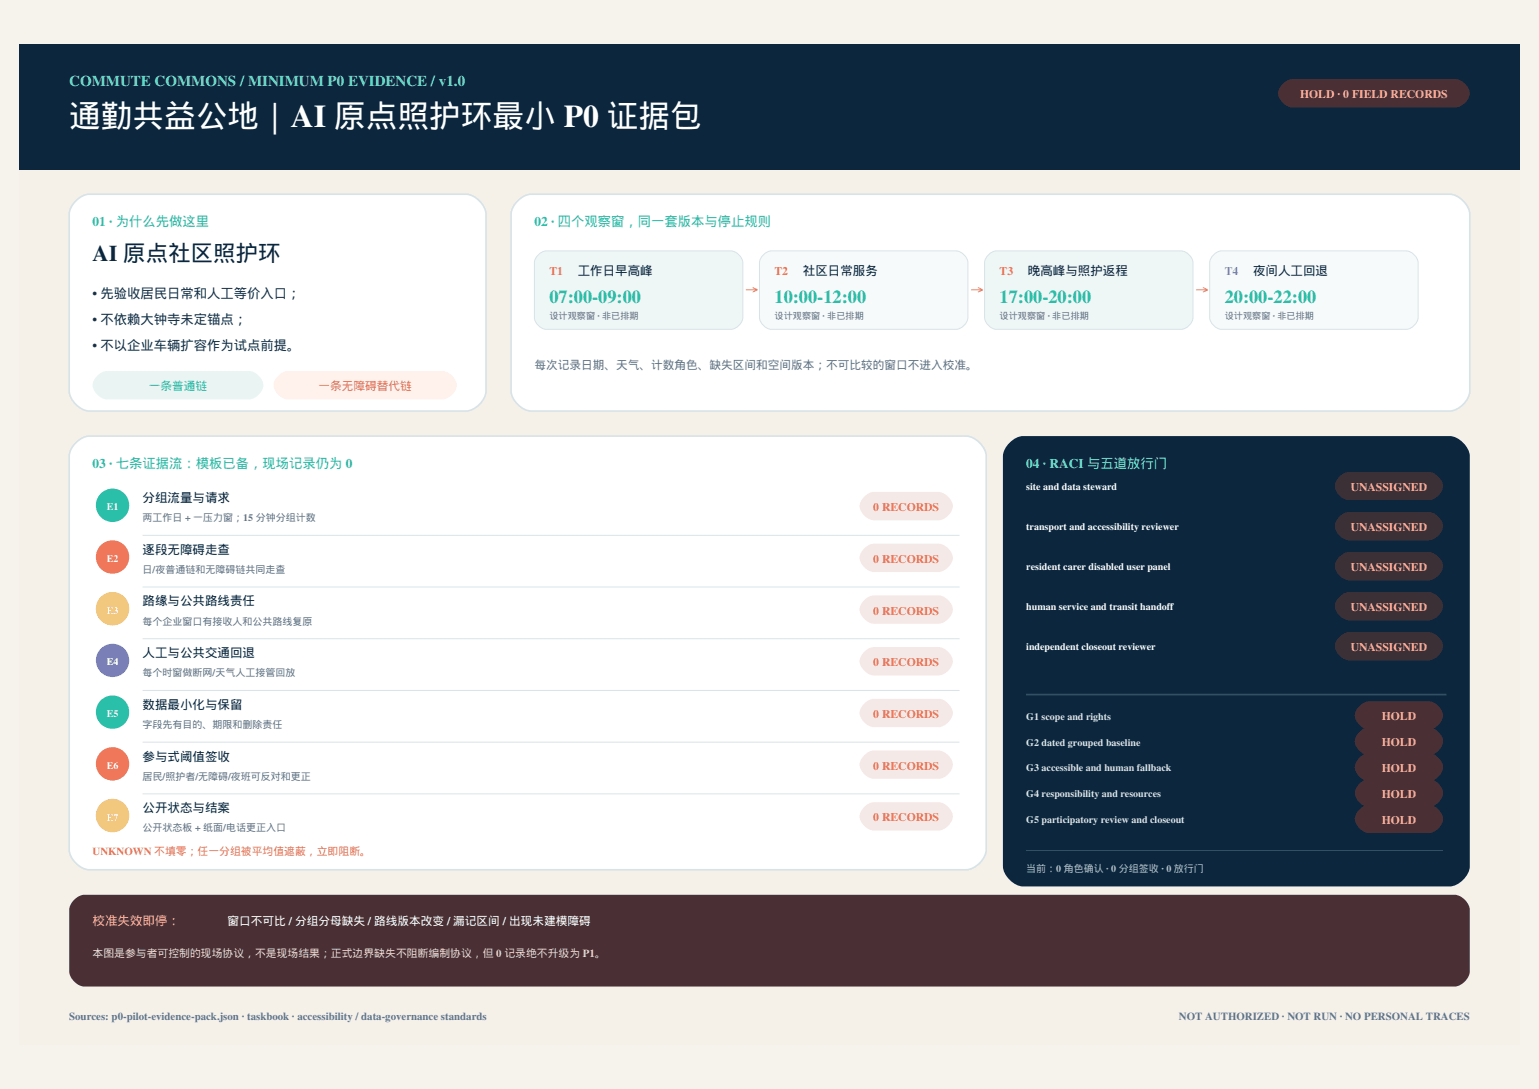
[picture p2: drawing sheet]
<svg xmlns="http://www.w3.org/2000/svg" width="1189mm" height="841mm" viewBox="0 0 1189 841" stroke-linecap="round" stroke-linejoin="round" font-family="sans-serif">
<defs><g id="words">
<text font-size="24.5" fill="#fff" x="53" y="98">通勤共益公地｜AI 原点照护环最小 P0 证据包</text>
<text font-size="17.4" fill="#0b263d" x="71" y="202">AI 原点社区照护环</text>
<g font-size="14.2" fill="#29bfa8">
<text x="424" y="234">07:00-09:00</text>
<text x="598" y="234">10:00-12:00</text>
<text x="772" y="234">17:00-20:00</text>
<text x="946" y="234">20:00-22:00</text>
</g>
<g font-size="12.2" fill="#f17457">
<text x="577" y="229">→</text>
<text x="750" y="229">→</text>
<text x="924" y="229">→</text>
</g>
<text font-size="11.6" fill="#77e7d3" x="53" y="66">COMMUTE COMMONS / MINIMUM P0 EVIDENCE / v1.0</text>
<g font-size="10.3" fill="#29bfa8">
<text x="71" y="174">01 · 为什么先做这里</text>
<text x="413" y="174">02 · 四个观察窗，同一套版本与停止规则</text>
<text x="71" y="361">03 · 七条证据流：模板已备，现场记录仍为 0</text>
</g>
<g font-size="10.3" fill="#173047">
<text x="71" y="230">• 先验收居民日常和人工等价入口；</text>
<text x="71" y="250">• 不依赖大钟寺未定锚点；</text>
<text x="71" y="270">• 不以企业车辆扩容作为试点前提。</text>
</g>
<text font-size="10.3" fill="#77e7d3" x="793" y="361">04 · RACI 与五道放行门</text>
<g font-size="9.7" fill="#0b263d">
<text x="446" y="212">工作日早高峰</text>
<text x="620" y="212">社区日常服务</text>
<text x="794" y="212">晚高峰与照护返程</text>
<text x="968" y="212">夜间人工回退</text>
<text x="110" y="388">分组流量与请求</text>
<text x="110" y="428">逐段无障碍走查</text>
<text x="110" y="468">路缘与公共路线责任</text>
<text x="110" y="507">人工与公共交通回退</text>
<text x="110" y="547">数据最小化与保留</text>
<text x="110" y="587">参与式阈值签收</text>
<text x="110" y="627">公开状态与结案</text>
</g>
<text font-size="9.7" fill="#ffb29f" x="71" y="714">校准失效即停：</text>
<g font-size="9" fill="#ffb29f">
<text x="1004" y="76">HOLD · 0 FIELD RECORDS</text>
<text x="1043" y="379">UNASSIGNED</text>
<text x="1043" y="410">UNASSIGNED</text>
<text x="1043" y="441">UNASSIGNED</text>
<text x="1043" y="472">UNASSIGNED</text>
<text x="1043" y="503">UNASSIGNED</text>
<text x="1068" y="556">HOLD</text>
<text x="1068" y="576">HOLD</text>
<text x="1068" y="596">HOLD</text>
<text x="1068" y="616">HOLD</text>
<text x="1068" y="636">HOLD</text>
</g>
<g font-size="9" fill="#f17457">
<text x="424" y="212">T1</text>
<text x="598" y="212">T2</text>
<text x="772" y="212">T3</text>
<text x="246" y="301">一条无障碍替代链</text>
<text x="675" y="395">0 RECORDS</text>
<text x="675" y="435">0 RECORDS</text>
<text x="675" y="475">0 RECORDS</text>
<text x="675" y="515">0 RECORDS</text>
<text x="675" y="554">0 RECORDS</text>
<text x="675" y="594">0 RECORDS</text>
<text x="675" y="634">0 RECORDS</text>
</g>
<text font-size="9" fill="#777af2" x="946" y="212">T4</text>
<text font-size="9" fill="#617487" x="413" y="285">每次记录日期、天气、计数角色、缺失区间和空间版本；不可比较的窗口不进入校准。</text>
<text font-size="9" fill="#29bfa8" x="115" y="301">一条普通链</text>
<text font-size="9" fill="#fff" x="176" y="714">窗口不可比 / 分组分母缺失 / 路线版本改变 / 漏记区间 / 出现未建模障碍</text>
<text font-size="8.4" fill="#f17457" x="71" y="660">UNKNOWN 不填零；任一分组被平均值遮蔽，立即阻断。</text>
<text font-size="8.4" fill="#e7d5d2" x="71" y="739">本图是参与者可控制的现场协议，不是现场结果；正式边界缺失不阻断编制协议，但 0 记录绝不升级为 P1。</text>
<g font-size="8.4" fill="#617487">
<text x="53" y="788">Sources: p0-pilot-evidence-pack.json · taskbook · accessibility / data-governance standards</text>
<text x="911" y="788">NOT AUTHORIZED · NOT RUN · NO PERSONAL TRACES</text>
</g>
<g font-size="7.7" fill="#fff">
<text x="793" y="379">site and data steward</text>
<text x="82" y="394">E1</text>
<text x="793" y="410">transport and accessibility reviewer</text>
<text x="82" y="434">E2</text>
<text x="793" y="440">resident carer disabled user panel</text>
<text x="82" y="474">E3</text>
<text x="793" y="471">human service and transit handoff</text>
<text x="793" y="502">independent closeout reviewer</text>
<text x="82" y="514">E4</text>
<text x="82" y="554">E5</text>
<text x="82" y="594">E6</text>
<text x="82" y="634">E7</text>
</g>
<g font-size="7.7" fill="#617487">
<text x="110" y="402">两工作日 + 一压力窗；15 分钟分组计数</text>
<text x="110" y="442">日/夜普通链和无障碍链共同走查</text>
<text x="110" y="482">每个企业窗口有接收人和公共路线复原</text>
<text x="110" y="522">每个时窗做断网/天气人工接管回放</text>
<text x="110" y="562">字段先有目的、期限和删除责任</text>
<text x="110" y="602">居民/照护者/无障碍/夜班可反对和更正</text>
<text x="110" y="642">公开状态板 + 纸面/电话更正入口</text>
</g>
<g font-size="7.7" fill="#d9e5eb">
<text x="793" y="556">G1 scope and rights</text>
<text x="793" y="576">G2 dated grouped baseline</text>
<text x="793" y="596">G3 accessible and human fallback</text>
<text x="793" y="616">G4 responsibility and resources</text>
<text x="793" y="636">G5 participatory review and closeout</text>
</g>
<text font-size="7.7" fill="#a9c3d2" x="793" y="674">当前：0 角色确认 · 0 分组签收 · 0 放行门</text>
<g font-size="7.1" fill="#617487">
<text x="424" y="247">设计观察窗 · 非已排期</text>
<text x="598" y="247">设计观察窗 · 非已排期</text>
<text x="772" y="247">设计观察窗 · 非已排期</text>
<text x="946" y="247">设计观察窗 · 非已排期</text>
</g>
</g></defs>
<path d="M0 0h1189v841h-1189z" fill="#f6f3ec" stroke="#f6f3ec" stroke-width=".77"/>
<path d="M15 34h1159v773h-1159z" fill="#f5f1e9"/>
<path d="M15 34h1159v97h-1159z" fill="#0b263d"/>
<path d="M991 65l4-3 3-1h127a12 12 0 0 1 10 13 13 13 0 0 1-10 9h-127a12 12 0 0 1-10-13z" fill="#4a3034"/>
<path d="M59 155a16 16 0 0 1 10-5h291a18 18 0 0 1 16 15v137a18 18 0 0 1-16 15h-291a18 18 0 0 1-16-15v-137a16 16 0 0 1 6-10z" fill="#fff"/>
<path d="M59 155a16 16 0 0 1 10-5h291a18 18 0 0 1 16 15v137a18 18 0 0 1-16 15h-291a18 18 0 0 1-16-15v-137a16 16 0 0 1 6-10z" fill="none" stroke="#d8e3e7" stroke-width="1.3" stroke-linecap="butt"/>
<path d="M76 290l3-3h3h111a12 12 0 0 1 10 13 13 13 0 0 1-10 8h-111a12 12 0 0 1-10-13z" fill="#eaf5f3"/>
<path d="M214 291l5-4h3h120a12 12 0 0 1 11 13 13 13 0 0 1-11 8h-120a12 12 0 0 1-10-13z" fill="#fff2ed"/>
<path d="M400 155a16 16 0 0 1 10-5h710a18 18 0 0 1 16 15v137a18 18 0 0 1-16 15h-710a18 18 0 0 1-15-15v-137a16 16 0 0 1 5-10z" fill="#fff"/>
<path d="M400 155a16 16 0 0 1 10-5h710a18 18 0 0 1 16 15v137a18 18 0 0 1-16 15h-710a18 18 0 0 1-15-15v-137a16 16 0 0 1 5-10z" fill="none" stroke="#d8e3e7" stroke-width="1.3" stroke-linecap="butt"/>
<path d="M416 197l3-2 3-1h143a11 11 0 0 1 9 9v42a11 11 0 0 1-9 9h-143a11 11 0 0 1-9-9v-42l1-3z" fill="#eef7f5"/>
<path d="M416 197l3-2 3-1h143a11 11 0 0 1 9 9v42a11 11 0 0 1-9 9h-143a11 11 0 0 1-9-9v-42l1-3z" fill="none" stroke="#d8e3e7" stroke-width=".77" stroke-linecap="butt"/>
<path d="M590 197l3-2 3-1h143a11 11 0 0 1 9 9v42a11 11 0 0 1-9 9h-143a11 11 0 0 1-9-9v-42l1-3z" fill="#f7fafa"/>
<path d="M590 197l3-2 3-1h143a11 11 0 0 1 9 9v42a11 11 0 0 1-9 9h-143a11 11 0 0 1-9-9v-42l1-3z" fill="none" stroke="#d8e3e7" stroke-width=".77" stroke-linecap="butt"/>
<path d="M764 197l3-2 3-1h143a11 11 0 0 1 9 9v42a11 11 0 0 1-9 9h-143a11 11 0 0 1-9-9v-42l1-3z" fill="#eef7f5"/>
<path d="M764 197l3-2 3-1h143a11 11 0 0 1 9 9v42a11 11 0 0 1-9 9h-143a11 11 0 0 1-9-9v-42l1-3z" fill="none" stroke="#d8e3e7" stroke-width=".77" stroke-linecap="butt"/>
<path d="M938 197l2-2 4-1h143a11 11 0 0 1 9 9v42a11 11 0 0 1-9 9h-143a11 11 0 0 1-9-9v-42v-3z" fill="#f7fafa"/>
<path d="M938 197l2-2 4-1h143a11 11 0 0 1 9 9v42a11 11 0 0 1-9 9h-143a11 11 0 0 1-9-9v-42v-3z" fill="none" stroke="#d8e3e7" stroke-width=".77" stroke-linecap="butt"/>
<path d="M59 342a16 16 0 0 1 10-5h678a18 18 0 0 1 15 15v304a18 18 0 0 1-15 16h-678a18 18 0 0 1-16-16v-304a16 16 0 0 1 6-10z" fill="#fff"/>
<path d="M59 342a16 16 0 0 1 10-5h678a18 18 0 0 1 15 15v304a18 18 0 0 1-15 16h-678a18 18 0 0 1-16-16v-304a16 16 0 0 1 6-10z" fill="none" stroke="#d8e3e7" stroke-width="1.3" stroke-linecap="butt"/>
<circle cx="87" cy="390" r="13" fill="#29bfa8"/>
<path d="M667 384l5-3 3-1h50a12 12 0 0 1 11 13 13 13 0 0 1-11 9h-50a12 12 0 0 1-11-13z" fill="#f5e9e7"/>
<path d="M110 413h631z" fill="none" stroke="#d8e3e7" stroke-width=".77" stroke-linecap="butt"/>
<circle cx="87" cy="430" r="13" fill="#f17457"/>
<path d="M667 424l5-3 3-1h50a12 12 0 0 1 11 13 13 13 0 0 1-11 9h-50a12 12 0 0 1-11-14z" fill="#f5e9e7"/>
<path d="M110 453h631z" fill="none" stroke="#d8e3e7" stroke-width=".77" stroke-linecap="butt"/>
<circle cx="87" cy="470" r="13" fill="#f0c769"/>
<path d="M667 464l5-3 3-1h50a12 12 0 0 1 11 13 13 13 0 0 1-11 9h-50a12 12 0 0 1-11-14z" fill="#f5e9e7"/>
<path d="M110 493h631z" fill="none" stroke="#d8e3e7" stroke-width=".77" stroke-linecap="butt"/>
<circle cx="87" cy="510" r="13" fill="#777af2"/>
<path d="M667 504l5-3 3-1h50a12 12 0 0 1 11 13 13 13 0 0 1-11 9h-50a12 12 0 0 1-11-14z" fill="#f5e9e7"/>
<path d="M110 533h631z" fill="none" stroke="#d8e3e7" stroke-width=".77" stroke-linecap="butt"/>
<circle cx="87" cy="550" r="13" fill="#29bfa8"/>
<path d="M667 544l5-3 3-1h50a12 12 0 0 1 11 13 13 13 0 0 1-11 9h-50a12 12 0 0 1-11-14z" fill="#f5e9e7"/>
<path d="M110 573h631z" fill="none" stroke="#d8e3e7" stroke-width=".77" stroke-linecap="butt"/>
<circle cx="87" cy="590" r="13" fill="#f17457"/>
<path d="M667 584l5-4h3h50a12 12 0 0 1 11 13 13 13 0 0 1-11 8h-50a12 12 0 0 1-11-13z" fill="#f5e9e7"/>
<path d="M110 613h631z" fill="none" stroke="#d8e3e7" stroke-width=".77" stroke-linecap="butt"/>
<circle cx="87" cy="630" r="13" fill="#f0c769"/>
<path d="M667 624l5-4h3h50a12 12 0 0 1 11 13 13 13 0 0 1-11 8h-50a12 12 0 0 1-11-13z" fill="#f5e9e7"/>
<path d="M780 342a16 16 0 0 1 10-5h330a18 18 0 0 1 16 15v317a18 18 0 0 1-16 16h-330a18 18 0 0 1-15-16v-317a16 16 0 0 1 5-10z" fill="#0b263d"/>
<g fill="#3c3037">
<path d="M1035 368l4-3 3-1h62a12 12 0 0 1 11 14 13 13 0 0 1-11 8h-62a12 12 0 0 1-10-13z"/>
<path d="M1034 400l5-4 3-1h62a12 12 0 0 1 11 14 13 13 0 0 1-11 8h-62a12 12 0 0 1-10-13z"/>
<path d="M1034 430l5-3 3-1h62a12 12 0 0 1 11 14 13 13 0 0 1-11 8h-62a12 12 0 0 1-10-13z"/>
<path d="M1034 461l5-3 3-1h62a12 12 0 0 1 11 13 13 13 0 0 1-11 9h-62a12 12 0 0 1-10-13z"/>
<path d="M1035 491l4-2 3-1h62a12 12 0 0 1 11 13 13 13 0 0 1-11 9h-62a12 12 0 0 1-10-13z"/>
</g>
<path d="M793 536h325z" fill="none" stroke="#35556a" stroke-width="1.3" stroke-linecap="butt"/>
<g fill="#4a3034">
<path d="M1051 545l3-3h4h46a12 12 0 0 1 11 13 13 13 0 0 1-11 8h-46a12 12 0 0 1-11-13z"/>
<path d="M1050 566l4-4h4h46a12 12 0 0 1 11 13 13 13 0 0 1-11 8h-46a12 12 0 0 1-11-13z"/>
<path d="M1050 586l4-4h4h46a12 12 0 0 1 11 13 13 13 0 0 1-11 8h-46a12 12 0 0 1-11-13z"/>
<path d="M1050 606l4-4 4-1h46a12 12 0 0 1 11 14 13 13 0 0 1-11 8h-46a12 12 0 0 1-11-13z"/>
<path d="M1050 626l4-4 4-1h46a12 12 0 0 1 11 14 13 13 0 0 1-11 8h-46a12 12 0 0 1-11-13z"/>
</g>
<path d="M793 656h322v1h-322z" fill="#35556a"/>
<path d="M57 695l5-3 3-1h1059a14 14 0 0 1 12 12v47a14 14 0 0 1-12 12h-1059a14 14 0 0 1-12-12v-47l1-4z" fill="#4a3034"/>
<use href="#words"/>
</svg>
